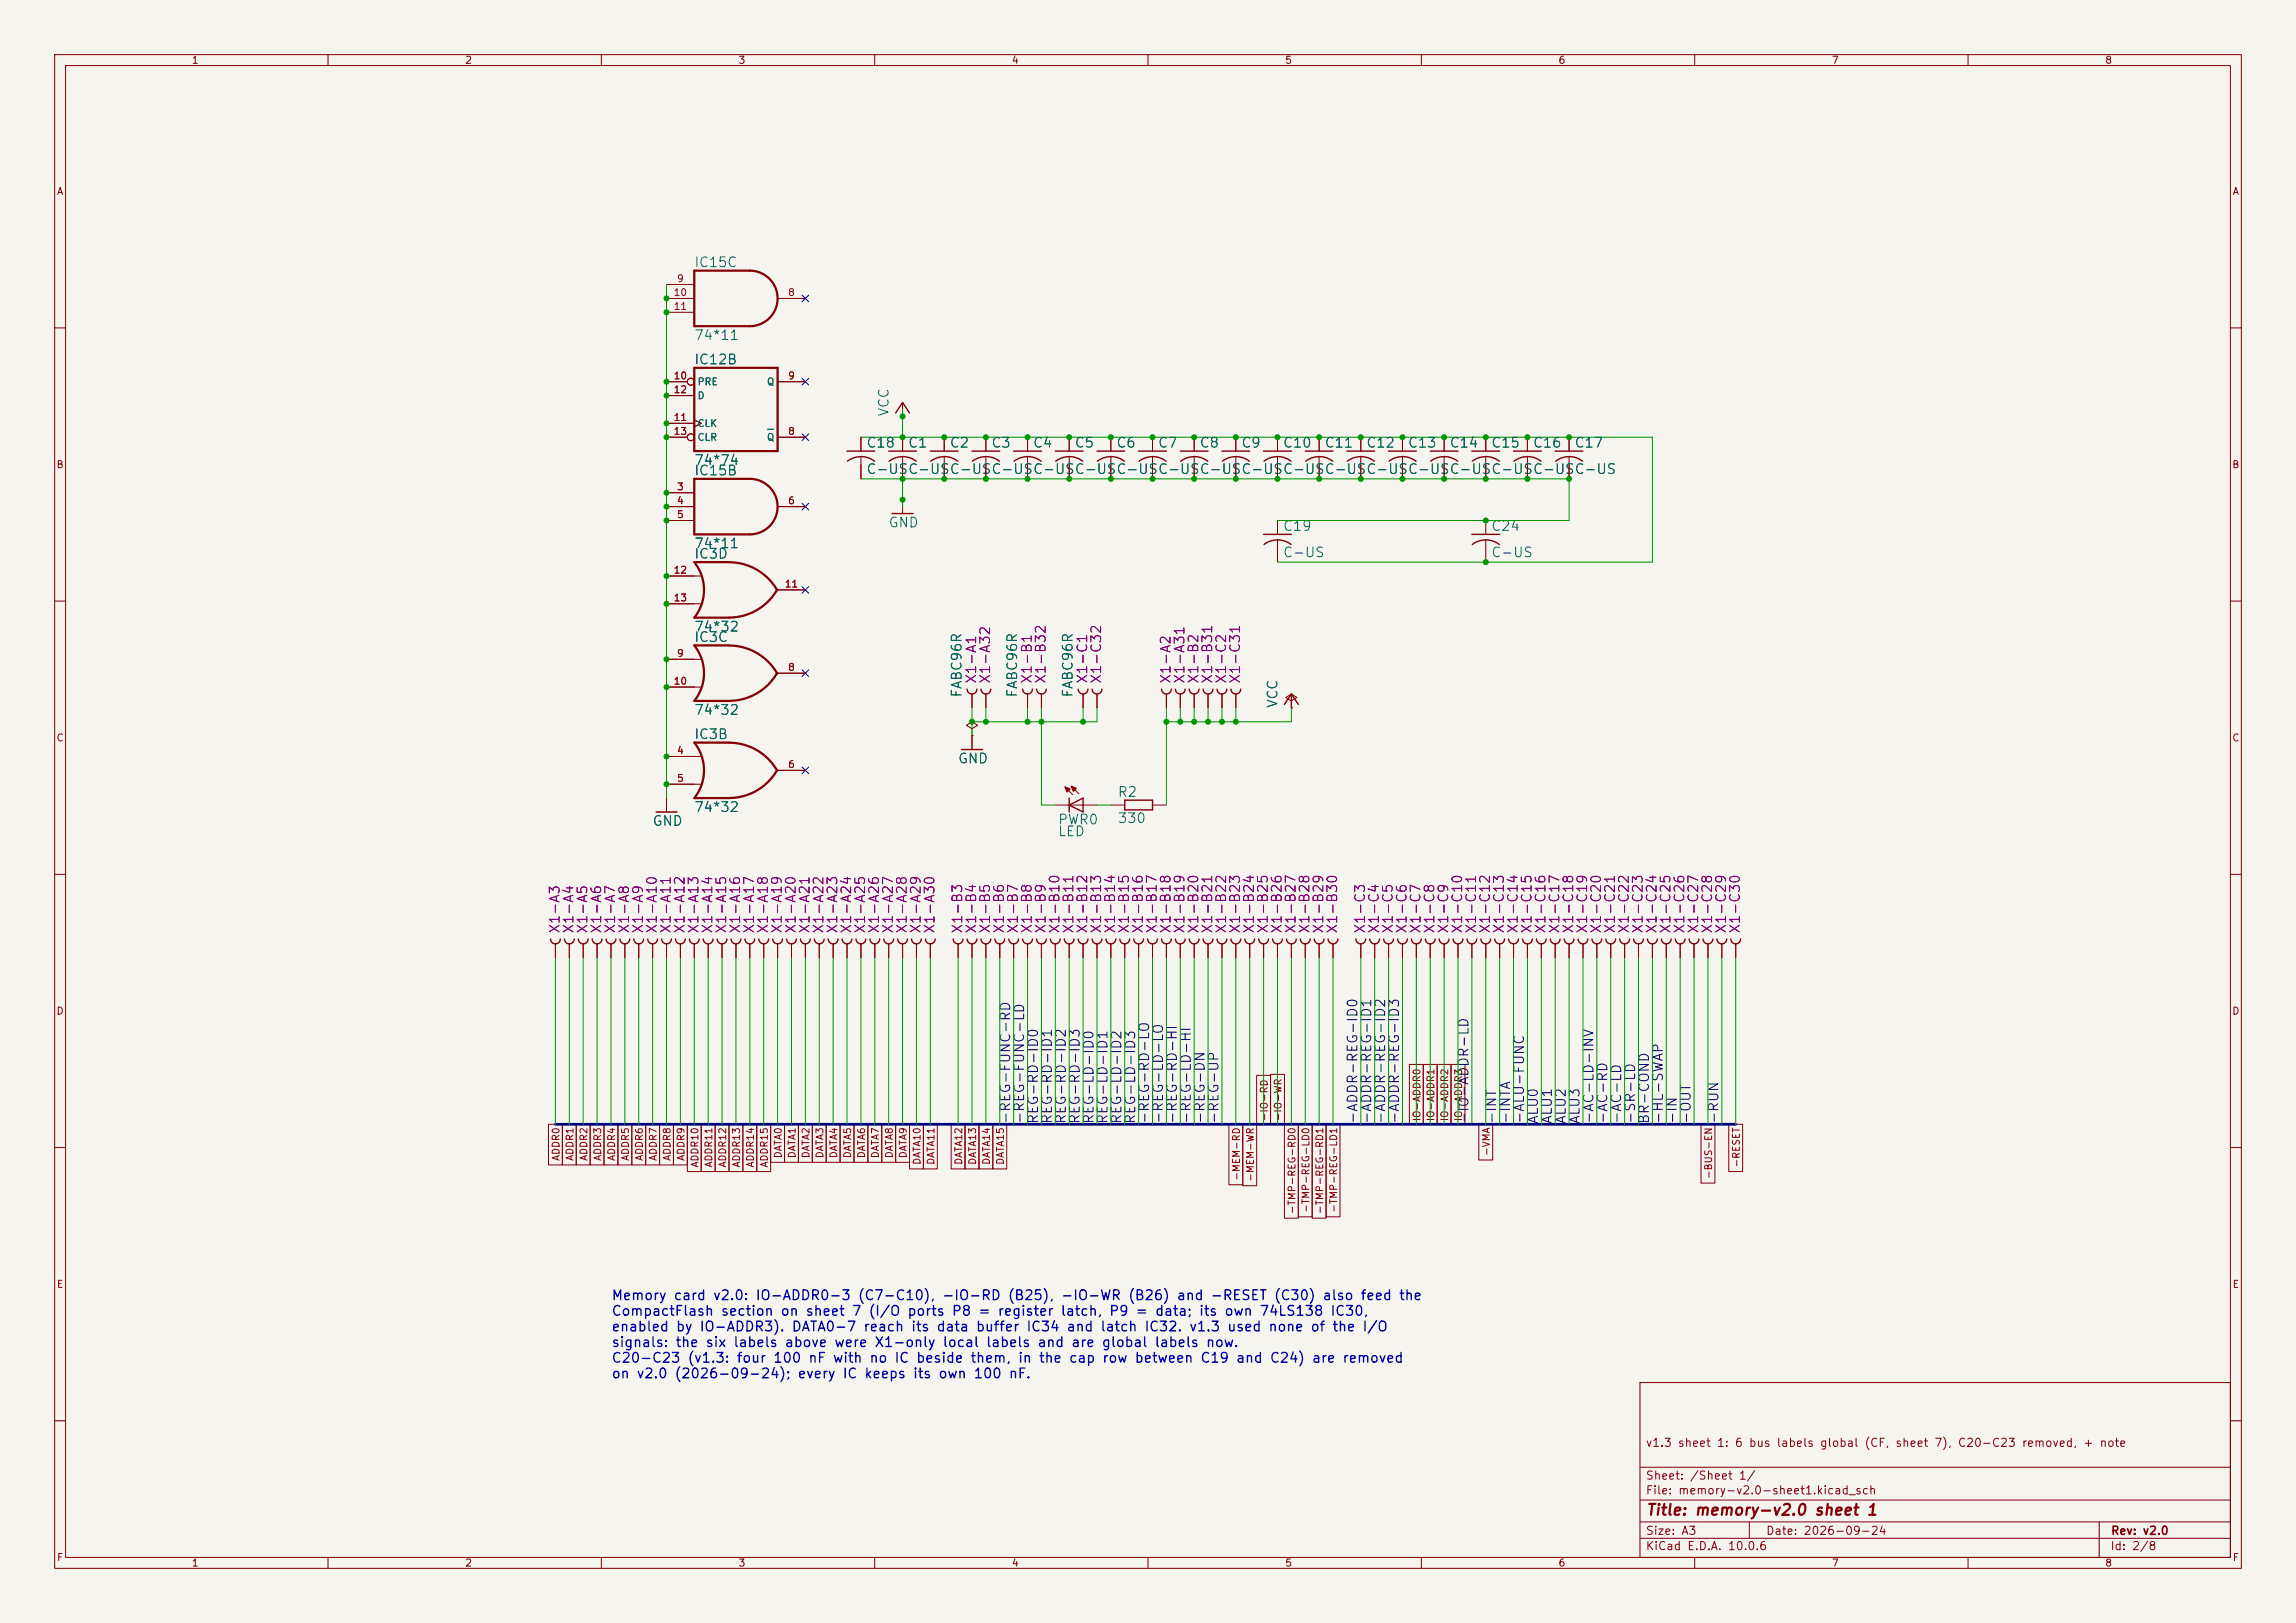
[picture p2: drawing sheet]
<svg xmlns="http://www.w3.org/2000/svg" width="420mm" height="297mm" viewBox="0 0 420 297" stroke-linecap="round" stroke-linejoin="round" font-family="sans-serif">
<defs><g id="words">
<text font-size="2" fill="#840000" x="301" y="277.8">Title: memory-v2.0 sheet 1</text>
<g font-size="1.8" fill="#006464">
<text x="126.9" y="49.3">IC15C</text>
<text x="126.9" y="62.7">74*11</text>
<text x="126.9" y="67.1">IC12B</text>
<text x="163" y="76.3" transform="rotate(-90 163 76.3)">VCC</text>
<text x="158.4" y="82.4">C18</text>
<text x="166" y="82.4">C1</text>
<text x="173.6" y="82.4">C2</text>
<text x="181.2" y="82.4">C3</text>
<text x="188.8" y="82.4">C4</text>
<text x="196.5" y="82.4">C5</text>
<text x="204.1" y="82.4">C6</text>
<text x="211.7" y="82.4">C7</text>
<text x="219.3" y="82.4">C8</text>
<text x="226.9" y="82.4">C9</text>
<text x="234.6" y="82.4">C10</text>
<text x="242.2" y="82.4">C11</text>
<text x="249.8" y="82.4">C12</text>
<text x="257.4" y="82.4">C13</text>
<text x="265" y="82.4">C14</text>
<text x="272.7" y="82.4">C15</text>
<text x="280.3" y="82.4">C16</text>
<text x="287.9" y="82.4">C17</text>
<text x="126.9" y="85.5">74*74</text>
<text x="126.9" y="87.4">IC15B</text>
<text x="158.4" y="87.2">C-USC-USC-USC-USC-USC-USC-USC-USC-USC-USC-USC-USC-USC-USC-USC-USC-USC-US</text>
<text x="126.9" y="100.8">74*11</text>
<text x="162.4" y="97">GND</text>
<text x="234.6" y="97.6">C19</text>
<text x="272.7" y="97.6">C24</text>
<text x="126.9" y="102.7">IC3D</text>
<text x="234.6" y="102.4">C-US</text>
<text x="272.7" y="102.4">C-US</text>
<text x="126.9" y="117.9">IC3C</text>
<text x="126.9" y="116">74*32</text>
<text x="126.9" y="131.2">74*32</text>
<text x="176.3" y="127.8" transform="rotate(-90 176.3 127.8)">FABC96R</text>
<text x="186.5" y="127.8" transform="rotate(-90 186.5 127.8)">FABC96R</text>
<text x="196.7" y="127.8" transform="rotate(-90 196.7 127.8)">FABC96R</text>
<text x="234.1" y="129.7" transform="rotate(-90 234.1 129.7)">VCC</text>
<text x="126.9" y="135.7">IC3B</text>
<text x="175.1" y="140.1">GND</text>
<text x="126.9" y="149">74*32</text>
<text x="204.3" y="146.3">R2</text>
<text x="119.2" y="151.6">GND</text>
<text x="193.4" y="151.3">PWR0</text>
<text x="193.4" y="153.5">LED</text>
<text x="204.3" y="151.1">330</text>
</g>
<g font-size="1.8" fill="#840084">
<text x="179" y="125.2" transform="rotate(-90 179 125.2)">X1-A1</text>
<text x="181.5" y="125.2" transform="rotate(-90 181.5 125.2)">X1-A32</text>
<text x="189.2" y="125.2" transform="rotate(-90 189.2 125.2)">X1-B1</text>
<text x="191.7" y="125.2" transform="rotate(-90 191.7 125.2)">X1-B32</text>
<text x="199.3" y="125.2" transform="rotate(-90 199.3 125.2)">X1-C1</text>
<text x="201.9" y="125.2" transform="rotate(-90 201.9 125.2)">X1-C32</text>
<text x="214.6" y="125.2" transform="rotate(-90 214.6 125.2)">X1-A2</text>
<text x="217.1" y="125.2" transform="rotate(-90 217.1 125.2)">X1-A31</text>
<text x="219.6" y="125.2" transform="rotate(-90 219.6 125.2)">X1-B2</text>
<text x="222.2" y="125.2" transform="rotate(-90 222.2 125.2)">X1-B31</text>
<text x="224.7" y="125.2" transform="rotate(-90 224.7 125.2)">X1-C2</text>
<text x="227.3" y="125.2" transform="rotate(-90 227.3 125.2)">X1-C31</text>
<text x="102.8" y="171" transform="rotate(-90 102.8 171)">X1-A3</text>
<text x="105.3" y="171" transform="rotate(-90 105.3 171)">X1-A4</text>
<text x="107.9" y="171" transform="rotate(-90 107.9 171)">X1-A5</text>
<text x="110.4" y="171" transform="rotate(-90 110.4 171)">X1-A6</text>
<text x="113" y="171" transform="rotate(-90 113 171)">X1-A7</text>
<text x="115.5" y="171" transform="rotate(-90 115.5 171)">X1-A8</text>
<text x="118" y="171" transform="rotate(-90 118 171)">X1-A9</text>
<text x="120.6" y="171" transform="rotate(-90 120.6 171)">X1-A10</text>
<text x="123.1" y="171" transform="rotate(-90 123.1 171)">X1-A11</text>
<text x="125.7" y="171" transform="rotate(-90 125.7 171)">X1-A12</text>
<text x="128.2" y="171" transform="rotate(-90 128.2 171)">X1-A13</text>
<text x="130.7" y="171" transform="rotate(-90 130.7 171)">X1-A14</text>
<text x="133.3" y="171" transform="rotate(-90 133.3 171)">X1-A15</text>
<text x="135.8" y="171" transform="rotate(-90 135.8 171)">X1-A16</text>
<text x="138.4" y="171" transform="rotate(-90 138.4 171)">X1-A17</text>
<text x="140.9" y="171" transform="rotate(-90 140.9 171)">X1-A18</text>
<text x="143.4" y="171" transform="rotate(-90 143.4 171)">X1-A19</text>
<text x="146" y="171" transform="rotate(-90 146 171)">X1-A20</text>
<text x="148.5" y="171" transform="rotate(-90 148.5 171)">X1-A21</text>
<text x="151.1" y="171" transform="rotate(-90 151.1 171)">X1-A22</text>
<text x="153.6" y="171" transform="rotate(-90 153.6 171)">X1-A23</text>
<text x="156.1" y="171" transform="rotate(-90 156.1 171)">X1-A24</text>
<text x="158.7" y="171" transform="rotate(-90 158.7 171)">X1-A25</text>
<text x="161.2" y="171" transform="rotate(-90 161.2 171)">X1-A26</text>
<text x="163.8" y="171" transform="rotate(-90 163.8 171)">X1-A27</text>
<text x="166.3" y="171" transform="rotate(-90 166.3 171)">X1-A28</text>
<text x="168.8" y="171" transform="rotate(-90 168.8 171)">X1-A29</text>
<text x="171.4" y="171" transform="rotate(-90 171.4 171)">X1-A30</text>
<text x="176.5" y="171" transform="rotate(-90 176.5 171)">X1-B3</text>
<text x="179" y="171" transform="rotate(-90 179 171)">X1-B4</text>
<text x="181.5" y="171" transform="rotate(-90 181.5 171)">X1-B5</text>
<text x="184.1" y="171" transform="rotate(-90 184.1 171)">X1-B6</text>
<text x="186.6" y="171" transform="rotate(-90 186.6 171)">X1-B7</text>
<text x="189.2" y="171" transform="rotate(-90 189.2 171)">X1-B8</text>
<text x="191.7" y="171" transform="rotate(-90 191.7 171)">X1-B9</text>
<text x="194.2" y="171" transform="rotate(-90 194.2 171)">X1-B10</text>
<text x="196.8" y="171" transform="rotate(-90 196.8 171)">X1-B11</text>
<text x="199.3" y="171" transform="rotate(-90 199.3 171)">X1-B12</text>
<text x="201.9" y="171" transform="rotate(-90 201.9 171)">X1-B13</text>
<text x="204.4" y="171" transform="rotate(-90 204.4 171)">X1-B14</text>
<text x="206.9" y="171" transform="rotate(-90 206.9 171)">X1-B15</text>
<text x="209.5" y="171" transform="rotate(-90 209.5 171)">X1-B16</text>
<text x="212" y="171" transform="rotate(-90 212 171)">X1-B17</text>
<text x="214.6" y="171" transform="rotate(-90 214.6 171)">X1-B18</text>
<text x="217.1" y="171" transform="rotate(-90 217.1 171)">X1-B19</text>
<text x="219.6" y="171" transform="rotate(-90 219.6 171)">X1-B20</text>
<text x="222.2" y="171" transform="rotate(-90 222.2 171)">X1-B21</text>
<text x="224.7" y="171" transform="rotate(-90 224.7 171)">X1-B22</text>
<text x="227.3" y="171" transform="rotate(-90 227.3 171)">X1-B23</text>
<text x="229.8" y="171" transform="rotate(-90 229.8 171)">X1-B24</text>
<text x="232.3" y="171" transform="rotate(-90 232.3 171)">X1-B25</text>
<text x="234.9" y="171" transform="rotate(-90 234.9 171)">X1-B26</text>
<text x="237.4" y="171" transform="rotate(-90 237.4 171)">X1-B27</text>
<text x="240" y="171" transform="rotate(-90 240 171)">X1-B28</text>
<text x="242.5" y="171" transform="rotate(-90 242.5 171)">X1-B29</text>
<text x="245" y="171" transform="rotate(-90 245 171)">X1-B30</text>
<text x="250.1" y="171" transform="rotate(-90 250.1 171)">X1-C3</text>
<text x="252.7" y="171" transform="rotate(-90 252.7 171)">X1-C4</text>
<text x="255.2" y="171" transform="rotate(-90 255.2 171)">X1-C5</text>
<text x="257.7" y="171" transform="rotate(-90 257.7 171)">X1-C6</text>
<text x="260.3" y="171" transform="rotate(-90 260.3 171)">X1-C7</text>
<text x="262.8" y="171" transform="rotate(-90 262.8 171)">X1-C8</text>
<text x="265.4" y="171" transform="rotate(-90 265.4 171)">X1-C9</text>
<text x="267.9" y="171" transform="rotate(-90 267.9 171)">X1-C10</text>
<text x="270.4" y="171" transform="rotate(-90 270.4 171)">X1-C11</text>
<text x="273" y="171" transform="rotate(-90 273 171)">X1-C12</text>
<text x="275.5" y="171" transform="rotate(-90 275.5 171)">X1-C13</text>
<text x="278.1" y="171" transform="rotate(-90 278.1 171)">X1-C14</text>
<text x="280.6" y="171" transform="rotate(-90 280.6 171)">X1-C15</text>
<text x="283.1" y="171" transform="rotate(-90 283.1 171)">X1-C16</text>
<text x="285.7" y="171" transform="rotate(-90 285.7 171)">X1-C17</text>
<text x="288.2" y="171" transform="rotate(-90 288.2 171)">X1-C18</text>
<text x="290.8" y="171" transform="rotate(-90 290.8 171)">X1-C19</text>
<text x="293.3" y="171" transform="rotate(-90 293.3 171)">X1-C20</text>
<text x="295.8" y="171" transform="rotate(-90 295.8 171)">X1-C21</text>
<text x="298.4" y="171" transform="rotate(-90 298.4 171)">X1-C22</text>
<text x="300.9" y="171" transform="rotate(-90 300.9 171)">X1-C23</text>
<text x="303.5" y="171" transform="rotate(-90 303.5 171)">X1-C24</text>
<text x="306" y="171" transform="rotate(-90 306 171)">X1-C25</text>
<text x="308.5" y="171" transform="rotate(-90 308.5 171)">X1-C26</text>
<text x="311.1" y="171" transform="rotate(-90 311.1 171)">X1-C27</text>
<text x="313.6" y="171" transform="rotate(-90 313.6 171)">X1-C28</text>
<text x="316.2" y="171" transform="rotate(-90 316.2 171)">X1-C29</text>
<text x="318.7" y="171" transform="rotate(-90 318.7 171)">X1-C30</text>
</g>
<g font-size="1.8" fill="#0f0f0f">
<text x="185.2" y="205.8" transform="rotate(-90 185.2 205.8)">-REG-FUNC-RD</text>
<text x="187.8" y="205.8" transform="rotate(-90 187.8 205.8)">-REG-FUNC-LD</text>
<text x="190.3" y="205.8" transform="rotate(-90 190.3 205.8)">REG-RD-ID0</text>
<text x="192.9" y="205.8" transform="rotate(-90 192.9 205.8)">REG-RD-ID1</text>
<text x="195.4" y="205.8" transform="rotate(-90 195.4 205.8)">REG-RD-ID2</text>
<text x="197.9" y="205.8" transform="rotate(-90 197.9 205.8)">REG-RD-ID3</text>
<text x="200.5" y="205.8" transform="rotate(-90 200.5 205.8)">REG-LD-ID0</text>
<text x="203" y="205.8" transform="rotate(-90 203 205.8)">REG-LD-ID1</text>
<text x="205.6" y="205.8" transform="rotate(-90 205.6 205.8)">REG-LD-ID2</text>
<text x="208.1" y="205.8" transform="rotate(-90 208.1 205.8)">REG-LD-ID3</text>
<text x="210.6" y="205.8" transform="rotate(-90 210.6 205.8)">-REG-RD-LO</text>
<text x="213.2" y="205.8" transform="rotate(-90 213.2 205.8)">-REG-LD-LO</text>
<text x="215.7" y="205.8" transform="rotate(-90 215.7 205.8)">-REG-RD-HI</text>
<text x="218.3" y="205.8" transform="rotate(-90 218.3 205.8)">-REG-LD-HI</text>
<text x="220.8" y="205.8" transform="rotate(-90 220.8 205.8)">-REG-DN</text>
<text x="223.3" y="205.8" transform="rotate(-90 223.3 205.8)">-REG-UP</text>
<text x="248.7" y="205.8" transform="rotate(-90 248.7 205.8)">-ADDR-REG-ID0</text>
<text x="251.3" y="205.8" transform="rotate(-90 251.3 205.8)">-ADDR-REG-ID1</text>
<text x="253.8" y="205.8" transform="rotate(-90 253.8 205.8)">-ADDR-REG-ID2</text>
<text x="256.4" y="205.8" transform="rotate(-90 256.4 205.8)">-ADDR-REG-ID3</text>
<text x="269.1" y="205.8" transform="rotate(-90 269.1 205.8)">-IO-ADDR-LD</text>
<text x="274.1" y="205.8" transform="rotate(-90 274.1 205.8)">-INT</text>
<text x="276.7" y="205.8" transform="rotate(-90 276.7 205.8)">-INTA</text>
<text x="279.2" y="205.8" transform="rotate(-90 279.2 205.8)">-ALU-FUNC</text>
<text x="281.8" y="205.8" transform="rotate(-90 281.8 205.8)">ALU0</text>
<text x="284.3" y="205.8" transform="rotate(-90 284.3 205.8)">ALU1</text>
<text x="286.8" y="205.8" transform="rotate(-90 286.8 205.8)">ALU2</text>
<text x="289.4" y="205.8" transform="rotate(-90 289.4 205.8)">ALU3</text>
<text x="291.9" y="205.8" transform="rotate(-90 291.9 205.8)">-AC-LD-INV</text>
<text x="294.5" y="205.8" transform="rotate(-90 294.5 205.8)">-AC-RD</text>
<text x="297" y="205.8" transform="rotate(-90 297 205.8)">-AC-LD</text>
<text x="299.5" y="205.8" transform="rotate(-90 299.5 205.8)">-SR-LD</text>
<text x="302.1" y="205.8" transform="rotate(-90 302.1 205.8)">BR-COND</text>
<text x="304.6" y="205.8" transform="rotate(-90 304.6 205.8)">-HL-SWAP</text>
<text x="307.2" y="205.8" transform="rotate(-90 307.2 205.8)">-IN</text>
<text x="309.7" y="205.8" transform="rotate(-90 309.7 205.8)">-OUT</text>
<text x="314.8" y="205.8" transform="rotate(-90 314.8 205.8)">-RUN</text>
</g>
<g font-size="1.8" fill="#0000c2">
<text x="111.7" y="238.4">Memory card v2.0: IO-ADDR0-3 (C7-C10), -IO-RD (B25), -IO-WR (B26) and -RESET (C30) also feed the</text>
<text x="111.7" y="241.2">CompactFlash section on sheet 7 (I/O ports P8 = register latch, P9 = data; its own 74LS138 IC30,</text>
<text x="111.7" y="244.1">enabled by IO-ADDR3). DATA0-7 reach its data buffer IC34 and latch IC32. v1.3 used none of the I/O</text>
<text x="111.7" y="246.9">signals: the six labels above were X1-only local labels and are global labels now.</text>
<text x="111.7" y="249.8">C20-C23 (v1.3: four 100 nF with no IC beside them, in the cap row between C19 and C24) are removed</text>
<text x="111.7" y="252.7">on v2.0 (2026-09-24); every IC keeps its own 100 nF.</text>
</g>
<g font-size="1.5" fill="#840000">
<text x="300.9" y="265.1">v1.3 sheet 1: 6 bus labels global (CF, sheet 7), C20-C23 removed, + note</text>
<text x="300.9" y="273.8">File: memory-v2.0-sheet1.kicad_sch</text>
<text x="300.9" y="271.1">Sheet: /Sheet 1/</text>
<text x="300.9" y="281.2">Size: A3</text>
<text x="322.9" y="281.2">Date: 2026-09-24</text>
<text x="386" y="281.2">Rev: v2.0</text>
<text x="300.9" y="284">KiCad E.D.A. 10.0.6</text>
<text x="385.9" y="284">Id: 2/8</text>
</g>
<g font-size="1.3" fill="#840000">
<text x="35" y="12">1</text>
<text x="85" y="12">2</text>
<text x="135" y="12">3</text>
<text x="185" y="12">4</text>
<text x="235" y="12">5</text>
<text x="285" y="12">6</text>
<text x="335" y="12">7</text>
<text x="385" y="12">8</text>
<text x="10.3" y="36">A</text>
<text x="408.3" y="36">A</text>
<text x="10.2" y="86">B</text>
<text x="408.2" y="86">B</text>
<text x="10.2" y="136">C</text>
<text x="408.2" y="136">C</text>
<text x="10.2" y="186">D</text>
<text x="408.2" y="186">D</text>
<text x="232.2" y="205.3" transform="rotate(-90 232.2 205.3)">-IO-RD</text>
<text x="234.7" y="205.3" transform="rotate(-90 234.7 205.3)">-IO-WR</text>
<text x="260.1" y="205.3" transform="rotate(-90 260.1 205.3)">IO-ADDR0</text>
<text x="262.7" y="205.3" transform="rotate(-90 262.7 205.3)">IO-ADDR1</text>
<text x="265.2" y="205.3" transform="rotate(-90 265.2 205.3)">IO-ADDR2</text>
<text x="267.8" y="205.3" transform="rotate(-90 267.8 205.3)">IO-ADDR3</text>
<text x="102.7" y="212.6" transform="rotate(-90 102.7 212.6)">ADDR0</text>
<text x="105.2" y="212.6" transform="rotate(-90 105.2 212.6)">ADDR1</text>
<text x="107.7" y="212.6" transform="rotate(-90 107.7 212.6)">ADDR2</text>
<text x="110.3" y="212.6" transform="rotate(-90 110.3 212.6)">ADDR3</text>
<text x="112.8" y="212.6" transform="rotate(-90 112.8 212.6)">ADDR4</text>
<text x="115.4" y="212.6" transform="rotate(-90 115.4 212.6)">ADDR5</text>
<text x="117.9" y="212.6" transform="rotate(-90 117.9 212.6)">ADDR6</text>
<text x="120.4" y="212.6" transform="rotate(-90 120.4 212.6)">ADDR7</text>
<text x="123" y="212.6" transform="rotate(-90 123 212.6)">ADDR8</text>
<text x="125.5" y="212.6" transform="rotate(-90 125.5 212.6)">ADDR9</text>
<text x="128.1" y="213.8" transform="rotate(-90 128.1 213.8)">ADDR10</text>
<text x="130.6" y="213.8" transform="rotate(-90 130.6 213.8)">ADDR11</text>
<text x="133.1" y="213.8" transform="rotate(-90 133.1 213.8)">ADDR12</text>
<text x="135.7" y="213.8" transform="rotate(-90 135.7 213.8)">ADDR13</text>
<text x="138.2" y="213.8" transform="rotate(-90 138.2 213.8)">ADDR14</text>
<text x="140.8" y="213.8" transform="rotate(-90 140.8 213.8)">ADDR15</text>
<text x="143.3" y="212.1" transform="rotate(-90 143.3 212.1)">DATA0</text>
<text x="145.8" y="212.1" transform="rotate(-90 145.8 212.1)">DATA1</text>
<text x="148.4" y="212.1" transform="rotate(-90 148.4 212.1)">DATA2</text>
<text x="150.9" y="212.1" transform="rotate(-90 150.9 212.1)">DATA3</text>
<text x="153.5" y="212.1" transform="rotate(-90 153.5 212.1)">DATA4</text>
<text x="156" y="212.1" transform="rotate(-90 156 212.1)">DATA5</text>
<text x="158.5" y="212.1" transform="rotate(-90 158.5 212.1)">DATA6</text>
<text x="161.1" y="212.1" transform="rotate(-90 161.1 212.1)">DATA7</text>
<text x="163.6" y="212.1" transform="rotate(-90 163.6 212.1)">DATA8</text>
<text x="166.2" y="212.1" transform="rotate(-90 166.2 212.1)">DATA9</text>
<text x="168.7" y="213.3" transform="rotate(-90 168.7 213.3)">DATA10</text>
<text x="171.2" y="213.3" transform="rotate(-90 171.2 213.3)">DATA11</text>
<text x="176.3" y="213.3" transform="rotate(-90 176.3 213.3)">DATA12</text>
<text x="178.9" y="213.3" transform="rotate(-90 178.9 213.3)">DATA13</text>
<text x="181.4" y="213.3" transform="rotate(-90 181.4 213.3)">DATA14</text>
<text x="183.9" y="213.3" transform="rotate(-90 183.9 213.3)">DATA15</text>
<text x="272.8" y="211.6" transform="rotate(-90 272.8 211.6)">-VMA</text>
<text x="313.5" y="215.9" transform="rotate(-90 313.5 215.9)">-BUS-EN</text>
<text x="318.6" y="213.8" transform="rotate(-90 318.6 213.8)">-RESET</text>
<text x="227.1" y="216.2" transform="rotate(-90 227.1 216.2)">-MEM-RD</text>
<text x="229.7" y="216.4" transform="rotate(-90 229.7 216.4)">-MEM-WR</text>
<text x="237.3" y="222.3" transform="rotate(-90 237.3 222.3)">-TMP-REG-RD0</text>
<text x="239.8" y="222" transform="rotate(-90 239.8 222)">-TMP-REG-LD0</text>
<text x="242.4" y="222.3" transform="rotate(-90 242.4 222.3)">-TMP-REG-RD1</text>
<text x="244.9" y="222" transform="rotate(-90 244.9 222)">-TMP-REG-LD1</text>
<text x="10.3" y="236">E</text>
<text x="408.3" y="236">E</text>
<text x="10.3" y="286">F</text>
<text x="35" y="287">1</text>
<text x="85" y="287">2</text>
<text x="135" y="287">3</text>
<text x="185" y="287">4</text>
<text x="235" y="287">5</text>
<text x="285" y="287">6</text>
<text x="335" y="287">7</text>
<text x="385" y="287">8</text>
<text x="408.3" y="286">F</text>
</g>
<g font-size="1.3" fill="#a90000">
<text x="123.7" y="51.9">9</text>
<text x="123.1" y="54.5">10</text>
<text x="123.1" y="57">11</text>
<text x="144" y="54.5">8</text>
<text x="123.1" y="69.7">10</text>
<text x="144" y="69.7">9</text>
<text x="123.1" y="77.3">11</text>
<text x="123.1" y="72.3">12</text>
<text x="123.1" y="79.9">13</text>
<text x="144" y="79.9">8</text>
<text x="123.7" y="90">3</text>
<text x="123.7" y="92.6">4</text>
<text x="123.7" y="95.1">5</text>
<text x="144" y="92.6">6</text>
<text x="123.1" y="105.3">12</text>
<text x="143.4" y="107.8">11</text>
<text x="123.1" y="110.4">13</text>
<text x="123.1" y="125.6">10</text>
<text x="123.7" y="120.5">9</text>
<text x="144" y="123.1">8</text>
<text x="123.7" y="138.3">4</text>
<text x="123.7" y="143.4">5</text>
<text x="144" y="140.8">6</text>
</g>
<g font-size="1.3" fill="#006464">
<text x="127.5" y="70.8">PRE</text>
<text x="140.2" y="70.8">Q</text>
<text x="127.5" y="73.4">D</text>
<text x="127.5" y="78.4">CLK</text>
<text x="127.5" y="81">CLR</text>
<text x="140.2" y="81">Q</text>
</g>
</g></defs>
<path d="M0 0h420v297h-420z" fill="#f5f4ef" stroke="#f5f4ef" stroke-width=".18"/>
<g fill="none" stroke="#840000" stroke-width=".18">
<path d="M10 10h400v277h-400zM12 12h396v273h-396zM60 10v2M110 10v2M160 10v2M210 10v2M260 10v2M310 10v2M360 10v2M121.9 54.6h5.1M121.9 52.1h5.1M121.9 57.2h5.1"/>
<path d="M142.2 54.6h5.1M10 60h2M121.9 69.9h3.8M121.9 77.5h5.1M121.9 72.4h5.1M127 76.8l1.3 .7-1.3 .6M142.2 69.9h5.1M165.1 73.7v2.5M408 60h2M121.9 80h3.8M121.9 90.2h5.1M121.9 92.7h5.1"/>
<path d="M121.9 95.3h5.1M142.2 80h5.1M142.2 92.7h5.1M157.5 80v2.6M157.5 83.6v4M165.1 80v2.6M165.1 83.6v4M165.1 91.4v2.6M172.7 80v2.6M172.7 83.6v4M180.3 80v2.6M180.3 83.6v4"/>
<path d="M188 80v2.6M188 83.6v4M195.6 80v2.6M195.6 83.6v4M203.2 80v2.6M203.2 83.6v4M210.8 80v2.6M210.8 83.6v4M218.4 80v2.6M218.4 83.6v4M226.1 80v2.6M226.1 83.6v4"/>
<path d="M233.7 80v2.6M233.7 83.6v4M233.7 95.3v2.5M233.7 98.8v4.1M241.3 80v2.6M241.3 83.6v4M248.9 80v2.6M248.9 83.6v4M256.5 80v2.6M256.5 83.6v4M264.2 80v2.6M264.2 83.6v4"/>
<path d="M271.8 80v2.6M271.8 83.6v4M271.8 95.3v2.5M271.8 98.8v4.1M279.4 80v2.6M279.4 83.6v4M287 80v2.6M287 83.6v4M10 110h2M121.9 105.4h6.4M121.9 110.5h6.4M142.2 108h5.1"/>
<path d="M408 110h2M121.9 138.4h6.4M121.9 120.7h6.4M121.9 125.7h6.4M142.2 123.2h5.1M177.8 133.4l1-.7-1-.6-1 .6 1 .7v1.2M177.8 134.6h.1M177.8 127v2.5M177.8 134.6v2.6M180.3 127v2.5M188 127v2.5M190.5 127v2.5"/>
<path d="M198.1 127v2.5M200.7 127v2.5M213.4 127v2.5M215.9 127v2.5M218.4 127v2.5M221 127v2.5M223.5 127v2.5M226.1 127v2.5M236.2 128.3l1-.7-1-.6-1 .6 1 .7v1.2M236.2 129.5h.1M236.2 127v2.5M10 160h2"/>
<path d="M121.9 143.5h6.4M121.9 146.1v2.5M142.2 141h5.1M193 147.3h7.7M194.8 144l1.4 1.4M196 143.9l1.4 1.4M203.2 147.3h2.5M210.8 147.3h2.6M408 160h2M101.6 172.7v2.6M104.1 172.7v2.6M106.7 172.7v2.6"/>
<path d="M109.2 172.7v2.6M111.8 172.7v2.6M114.3 172.7v2.6M116.8 172.7v2.6M119.4 172.7v2.6M121.9 172.7v2.6M124.5 172.7v2.6M127 172.7v2.6M129.5 172.7v2.6M132.1 172.7v2.6M134.6 172.7v2.6M137.2 172.7v2.6"/>
<path d="M139.7 172.7v2.6M142.2 172.7v2.6M144.8 172.7v2.6M147.3 172.7v2.6M149.9 172.7v2.6M152.4 172.7v2.6M154.9 172.7v2.6M157.5 172.7v2.6M160 172.7v2.6M162.6 172.7v2.6M165.1 172.7v2.6M167.6 172.7v2.6"/>
<path d="M170.2 172.7v2.6M175.3 172.7v2.6M177.8 172.7v2.6M180.3 172.7v2.6M182.9 172.7v2.6M185.4 172.7v2.6M188 172.7v2.6M190.5 172.7v2.6M193 172.7v2.6M195.6 172.7v2.6M198.1 172.7v2.6M200.7 172.7v2.6"/>
<path d="M203.2 172.7v2.6M205.7 172.7v2.6M208.3 172.7v2.6M210.8 172.7v2.6M213.4 172.7v2.6M215.9 172.7v2.6M218.4 172.7v2.6M221 172.7v2.6M223.5 172.7v2.6M226.1 172.7v2.6M228.6 172.7v2.6M231.1 172.7v2.6"/>
<path d="M233.7 172.7v2.6M236.2 172.7v2.6M238.8 172.7v2.6M241.3 172.7v2.6M243.8 172.7v2.6M248.9 172.7v2.6M251.5 172.7v2.6M254 172.7v2.6M256.5 172.7v2.6M259.1 172.7v2.6M261.6 172.7v2.6M264.2 172.7v2.6"/>
<path d="M266.7 172.7v2.6M269.2 172.7v2.6M271.8 172.7v2.6M274.3 172.7v2.6M276.9 172.7v2.6M279.4 172.7v2.6M281.9 172.7v2.6M284.5 172.7v2.6M287 172.7v2.6M289.6 172.7v2.6M292.1 172.7v2.6M294.6 172.7v2.6"/>
<path d="M297.2 172.7v2.6M299.7 172.7v2.6M302.3 172.7v2.6M304.8 172.7v2.6M307.3 172.7v2.6M309.9 172.7v2.6M312.4 172.7v2.6M315 172.7v2.6M317.5 172.7v2.6M229.9 196.8h2.5v8.9h-2.5zM232.4 196.6h2.6v9.1h-2.6zM257.8 194.8h2.6v10.9h-2.6z"/>
<path d="M260.3 194.8h2.6v10.9h-2.6zM262.9 194.8h2.5v10.9h-2.5zM265.4 194.8h2.6v10.9h-2.6zM10 210h2M100.3 205.7h2.6v7.5h-2.6zM102.9 205.7h2.5v7.5h-2.5zM105.4 205.7h2.6v7.5h-2.6zM107.9 205.7h2.6v7.5h-2.6zM110.5 205.7h2.5v7.5h-2.5zM113 205.7h2.6v7.5h-2.6zM115.6 205.7h2.5v7.5h-2.5zM118.1 205.7h2.6v7.5h-2.6z"/>
<path d="M120.6 205.7h2.6v7.5h-2.6zM123.2 205.7h2.5v7.5h-2.5zM125.7 205.7h2.6v8.7h-2.6zM128.3 205.7h2.5v8.7h-2.5zM130.8 205.7h2.6v8.7h-2.6zM133.3 205.7h2.6v8.7h-2.6zM135.9 205.7h2.5v8.7h-2.5zM138.4 205.7h2.6v8.7h-2.6zM141 205.7h2.5v7h-2.5zM143.5 205.7h2.6v7h-2.6zM146 205.7h2.6v7h-2.6zM148.6 205.7h2.5v7h-2.5z"/>
<path d="M151.1 205.7h2.6v7h-2.6zM153.7 205.7h2.5v7h-2.5zM156.2 205.7h2.6v7h-2.6zM158.7 205.7h2.6v7h-2.6zM161.3 205.7h2.5v7h-2.5zM163.8 205.7h2.6v7h-2.6zM166.4 205.7h2.5v8.2h-2.5zM168.9 205.7h2.6v8.2h-2.6zM174 205.7h2.5v8.2h-2.5zM176.5 205.7h2.6v8.2h-2.6zM179.1 205.7h2.5v8.2h-2.5zM181.6 205.7h2.6v8.2h-2.6z"/>
<path d="M224.8 205.7h2.5v11.1h-2.5zM227.3 205.7h2.6v11.3h-2.6zM234.9 205.7h2.6v17.2h-2.6zM237.5 205.7h2.5v17h-2.5zM240 205.7h2.6v17.2h-2.6zM242.6 205.7h2.5v17h-2.5zM270.5 205.7h2.6v6.6h-2.6zM311.1 205.7h2.6v10.8h-2.6zM316.2 205.7h2.6v8.7h-2.6zM408 210h2M300 253h108v32h-108zM10 260h2"/>
<path d="M300 278.5h108M300 274.5h108M300 268.5h108M320 278.5v3M384 278.5v6.5M408 260h2M60 285v2M110 285v2M160 285v2M210 285v2M260 285v2M300 281.5h108"/>
<path d="M310 285v2M360 285v2"/>
<circle cx="126.4" cy="69.8" r=".63"/>
<circle cx="126.4" cy="80" r=".63"/>
</g>
<g fill="none" stroke="#840000" stroke-width=".25">
<path d="M163.8 75.6l1.3-1.9 1.3 1.9M154.9 82.6h5.1M155 84.4a4 4 0 0 1 5 0M162.6 82.6h5M162.6 84.4a4 4 0 0 1 5 0M163.2 94h3.8M170.2 82.6h5.1M170.3 84.4a4 4 0 0 1 4.9 0M177.8 82.6h5.1M177.9 84.4a4 4 0 0 1 4.9 0M185.4 82.6h5.1M185.5 84.4a4 4 0 0 1 4.9 0"/>
<path d="M193 82.6h5.1M193.1 84.4a4 4 0 0 1 5 0M200.7 82.6h5M200.7 84.4a4 4 0 0 1 5 0M208.3 82.6h5.1M208.4 84.4a4 4 0 0 1 4.9 0M215.9 82.6h5.1M216 84.4a4 4 0 0 1 4.9 0M223.5 82.6h5.1M223.6 84.4a4 4 0 0 1 4.9 0M231.1 82.6h5.1M231.1 97.8h5.1"/>
<path d="M231.2 84.4a4 4 0 0 1 5 0M233.7 98.8a4 4 0 0 1 2.5 .8M233.7 98.8a4.1 4.1 0 0 0-2.5 .8M238.8 82.6h5M238.8 84.4a4 4 0 0 1 5 0M246.4 82.6h5.1M246.5 84.4a4 4 0 0 1 4.9 0M254 82.6h5.1M254.1 84.4a4 4 0 0 1 4.9 0M261.6 82.6h5.1M261.7 84.4a4 4 0 0 1 4.9 0M269.2 82.6h5.1"/>
<path d="M269.2 97.8h5.1M269.3 84.4a4 4 0 0 1 5 0M271.8 98.8a4.1 4.1 0 0 1 2.5 .8M271.8 98.8a4.1 4.1 0 0 0-2.5 .8M276.9 82.6h5M276.9 84.4a4 4 0 0 1 5 0M284.5 82.6h5.1M284.6 84.4a4 4 0 0 1 4.9 0M175.9 137.2h3.8M176.9 126.1a.89 .89 0 0 0 .9 .9 .89 .89 0 0 0 .9-.9M179.5 126.1a.89 .89 0 0 0 .8 .9 .89 .89 0 0 0 .9-.9M187.1 126.1a.89 .89 0 0 0 .9 .9 .89 .89 0 0 0 .8-.9"/>
<path d="M189.6 126.1a.89 .89 0 0 0 .9 .9 .89 .89 0 0 0 .9-.9M197.2 126.1a.89 .89 0 0 0 .9 .9 .89 .89 0 0 0 .9-.9M199.8 126.1a.89 .89 0 0 0 .9 .9 .89 .89 0 0 0 .8-.9M212.5 126.1a.89 .89 0 0 0 .9 .9 .89 .89 0 0 0 .8-.9M215 126.1a.89 .89 0 0 0 .9 .9 .89 .89 0 0 0 .9-.9M217.6 126.1a.89 .89 0 0 0 .8 .9 .89 .89 0 0 0 .9-.9M220.1 126.1a.89 .89 0 0 0 .9 .9 .89 .89 0 0 0 .9-.9M222.6 126.1a.89 .89 0 0 0 .9 .9 .89 .89 0 0 0 .9-.9M225.2 126.1a.89 .89 0 0 0 .9 .9 .89 .89 0 0 0 .8-.9M234.9 128.9l1.3-1.9 1.3 1.9M120 148.6h3.8M195.6 147.3l2.5-1.2v2.5z"/>
<path d="M195.6 146.1v2.5M205.7 146.4h5.1v1.8h-5.1zM100.7 171.8a.89 .89 0 0 0 .9 .9 .89 .89 0 0 0 .9-.9M103.3 171.8a.89 .89 0 0 0 .8 .9 .89 .89 0 0 0 .9-.9M105.8 171.8a.89 .89 0 0 0 .9 .9 .89 .89 0 0 0 .9-.9M108.3 171.8a.89 .89 0 0 0 .9 .9 .89 .89 0 0 0 .9-.9M110.9 171.8a.89 .89 0 0 0 .9 .9 .89 .89 0 0 0 .8-.9M113.4 171.8a.89 .89 0 0 0 .9 .9 .89 .89 0 0 0 .9-.9M116 171.8a.89 .89 0 0 0 .8 .9 .89 .89 0 0 0 .9-.9M118.5 171.8a.89 .89 0 0 0 .9 .9 .89 .89 0 0 0 .9-.9M121 171.8a.89 .89 0 0 0 .9 .9 .89 .89 0 0 0 .9-.9M123.6 171.8a.89 .89 0 0 0 .9 .9 .89 .89 0 0 0 .8-.9"/>
<path d="M126.1 171.8a.89 .89 0 0 0 .9 .9 .89 .89 0 0 0 .9-.9M128.7 171.8a.89 .89 0 0 0 .8 .9 .89 .89 0 0 0 .9-.9M131.2 171.8a.89 .89 0 0 0 .9 .9 .89 .89 0 0 0 .9-.9M133.7 171.8a.89 .89 0 0 0 .9 .9 .89 .89 0 0 0 .9-.9M136.3 171.8a.89 .89 0 0 0 .9 .9 .89 .89 0 0 0 .8-.9M138.8 171.8a.89 .89 0 0 0 .9 .9 .89 .89 0 0 0 .9-.9M141.4 171.8a.89 .89 0 0 0 .8 .9 .89 .89 0 0 0 .9-.9M143.9 171.8a.89 .89 0 0 0 .9 .9 .89 .89 0 0 0 .9-.9M146.4 171.8a.89 .89 0 0 0 .9 .9 .89 .89 0 0 0 .9-.9M149 171.8a.89 .89 0 0 0 .9 .9 .89 .89 0 0 0 .8-.9M151.5 171.8a.89 .89 0 0 0 .9 .9 .89 .89 0 0 0 .9-.9M154.1 171.8a.89 .89 0 0 0 .8 .9 .89 .89 0 0 0 .9-.9"/>
<path d="M156.6 171.8a.89 .89 0 0 0 .9 .9 .89 .89 0 0 0 .9-.9M159.1 171.8a.89 .89 0 0 0 .9 .9 .89 .89 0 0 0 .9-.9M161.7 171.8a.89 .89 0 0 0 .9 .9 .89 .89 0 0 0 .8-.9M164.2 171.8a.89 .89 0 0 0 .9 .9 .89 .89 0 0 0 .9-.9M166.8 171.8a.89 .89 0 0 0 .8 .9 .89 .89 0 0 0 .9-.9M169.3 171.8a.89 .89 0 0 0 .9 .9 .89 .89 0 0 0 .9-.9M174.4 171.8a.89 .89 0 0 0 .9 .9 .89 .89 0 0 0 .8-.9M176.9 171.8a.89 .89 0 0 0 .9 .9 .89 .89 0 0 0 .9-.9M179.5 171.8a.89 .89 0 0 0 .8 .9 .89 .89 0 0 0 .9-.9M182 171.8a.89 .89 0 0 0 .9 .9 .89 .89 0 0 0 .9-.9M184.5 171.8a.89 .89 0 0 0 .9 .9 .89 .89 0 0 0 .9-.9M187.1 171.8a.89 .89 0 0 0 .9 .9 .89 .89 0 0 0 .8-.9"/>
<path d="M189.6 171.8a.89 .89 0 0 0 .9 .9 .89 .89 0 0 0 .9-.9M192.2 171.8a.89 .89 0 0 0 .8 .9 .89 .89 0 0 0 .9-.9M194.7 171.8a.89 .89 0 0 0 .9 .9 .89 .89 0 0 0 .9-.9M197.2 171.8a.89 .89 0 0 0 .9 .9 .89 .89 0 0 0 .9-.9M199.8 171.8a.89 .89 0 0 0 .9 .9 .89 .89 0 0 0 .8-.9M202.3 171.8a.89 .89 0 0 0 .9 .9 .89 .89 0 0 0 .9-.9M204.9 171.8a.89 .89 0 0 0 .8 .9 .89 .89 0 0 0 .9-.9M207.4 171.8a.89 .89 0 0 0 .9 .9 .89 .89 0 0 0 .9-.9M209.9 171.8a.89 .89 0 0 0 .9 .9 .89 .89 0 0 0 .9-.9M212.5 171.8a.89 .89 0 0 0 .9 .9 .89 .89 0 0 0 .8-.9M215 171.8a.89 .89 0 0 0 .9 .9 .89 .89 0 0 0 .9-.9M217.6 171.8a.89 .89 0 0 0 .8 .9 .89 .89 0 0 0 .9-.9"/>
<path d="M220.1 171.8a.89 .89 0 0 0 .9 .9 .89 .89 0 0 0 .9-.9M222.6 171.8a.89 .89 0 0 0 .9 .9 .89 .89 0 0 0 .9-.9M225.2 171.8a.89 .89 0 0 0 .9 .9 .89 .89 0 0 0 .8-.9M227.7 171.8a.89 .89 0 0 0 .9 .9 .89 .89 0 0 0 .9-.9M230.3 171.8a.89 .89 0 0 0 .8 .9 .89 .89 0 0 0 .9-.9M232.8 171.8a.89 .89 0 0 0 .9 .9 .89 .89 0 0 0 .9-.9M235.3 171.8a.89 .89 0 0 0 .9 .9 .89 .89 0 0 0 .9-.9M237.9 171.8a.89 .89 0 0 0 .9 .9 .89 .89 0 0 0 .8-.9M240.4 171.8a.89 .89 0 0 0 .9 .9 .89 .89 0 0 0 .9-.9M243 171.8a.89 .89 0 0 0 .8 .9 .89 .89 0 0 0 .9-.9M248 171.8a.89 .89 0 0 0 .9 .9 .89 .89 0 0 0 .9-.9M250.6 171.8a.89 .89 0 0 0 .9 .9 .89 .89 0 0 0 .8-.9"/>
<path d="M253.1 171.8a.89 .89 0 0 0 .9 .9 .89 .89 0 0 0 .9-.9M255.7 171.8a.89 .89 0 0 0 .8 .9 .89 .89 0 0 0 .9-.9M258.2 171.8a.89 .89 0 0 0 .9 .9 .89 .89 0 0 0 .9-.9M260.7 171.8a.89 .89 0 0 0 .9 .9 .89 .89 0 0 0 .9-.9M263.3 171.8a.89 .89 0 0 0 .9 .9 .89 .89 0 0 0 .8-.9M265.8 171.8a.89 .89 0 0 0 .9 .9 .89 .89 0 0 0 .9-.9M268.4 171.8a.89 .89 0 0 0 .8 .9 .89 .89 0 0 0 .9-.9M270.9 171.8a.89 .89 0 0 0 .9 .9 .89 .89 0 0 0 .9-.9M273.4 171.8a.89 .89 0 0 0 .9 .9 .89 .89 0 0 0 .9-.9M276 171.8a.89 .89 0 0 0 .9 .9 .89 .89 0 0 0 .8-.9M278.5 171.8a.89 .89 0 0 0 .9 .9 .89 .89 0 0 0 .9-.9M281.1 171.8a.89 .89 0 0 0 .8 .9 .89 .89 0 0 0 .9-.9"/>
<path d="M283.6 171.8a.89 .89 0 0 0 .9 .9 .89 .89 0 0 0 .9-.9M286.1 171.8a.89 .89 0 0 0 .9 .9 .89 .89 0 0 0 .9-.9M288.7 171.8a.89 .89 0 0 0 .9 .9 .89 .89 0 0 0 .8-.9M291.2 171.8a.89 .89 0 0 0 .9 .9 .89 .89 0 0 0 .9-.9M293.8 171.8a.89 .89 0 0 0 .8 .9 .89 .89 0 0 0 .9-.9M296.3 171.8a.89 .89 0 0 0 .9 .9 .89 .89 0 0 0 .9-.9M298.8 171.8a.89 .89 0 0 0 .9 .9 .89 .89 0 0 0 .9-.9M301.4 171.8a.89 .89 0 0 0 .9 .9 .89 .89 0 0 0 .8-.9M303.9 171.8a.89 .89 0 0 0 .9 .9 .89 .89 0 0 0 .9-.9M306.5 171.8a.89 .89 0 0 0 .8 .9 .89 .89 0 0 0 .9-.9M309 171.8a.89 .89 0 0 0 .9 .9 .89 .89 0 0 0 .9-.9M311.5 171.8a.89 .89 0 0 0 .9 .9 .89 .89 0 0 0 .9-.9"/>
<path d="M314.1 171.8a.89 .89 0 0 0 .9 .9 .89 .89 0 0 0 .8-.9M316.6 171.8a.89 .89 0 0 0 .9 .9 .89 .89 0 0 0 .9-.9"/>
</g>
<path d="M127 49.5h10.2a5.1 5.1 0 0 1 5 5.1 5.1 5.1 0 0 1-5 5.1h-10.2zM127 67.3h15.2v15.3h-15.2zM127 87.6h10.2a5.1 5.1 0 0 1 5 5.1 5.1 5.1 0 0 1-5 5.1h-10.2zM133.3 118.1h-6.3a8.1 8.1 0 0 1 0 10.2h6.3M133.3 102.9h-6.3a8.1 8.1 0 0 1 0 10.1h6.3M133.4 118.1a10.1 10.1 0 0 1 8.8 5.1M133.4 102.9a10.1 10.1 0 0 1 8.8 5.1M142.2 107.9a10.1 10.1 0 0 1-8.8 5.1M133.3 135.9h-6.3a8.1 8.1 0 0 1 0 10.2h6.3M133.4 135.9a10.1 10.1 0 0 1 8.8 5.1M142.2 123.1a10.1 10.1 0 0 1-8.8 5.2M142.2 140.9a10.1 10.1 0 0 1-8.8 5.1" fill="none" stroke="#840000" stroke-width=".41"/>
<g fill="#840000" stroke="#840000" stroke-width=".25">
<path d="M196 143.9l.8 .4-.5 .5z"/>
<path d="M194.8 144l.9 .4-.5 .5z"/>
</g>
<path d="M140.4 78.6h1.1" fill="none" stroke="#006464" stroke-width=".18"/>
<path d="M101.6 205.7h215.9" fill="none" stroke="#000084" stroke-width=".5"/>
<g fill="none" stroke="#009600" stroke-width=".18">
<path d="M121.9 52.1v94M165.1 74.9v5.1M157.5 80h144.8v22.9h-68.6M157.5 87.6h129.5v7.7h-53.3M165.1 87.6v5.1M177.8 129.5v5.1M180.3 129.5v2.6M188 129.5v2.6M190.5 129.5v17.8h2.5M198.1 129.5v2.6M200.7 129.5v2.6h-22.9M213.4 129.5v17.8"/>
<path d="M215.9 129.5v2.6M218.4 129.5v2.6M221 129.5v2.6M223.5 129.5v2.6M226.1 129.5v2.6M236.2 129.5v2.6h-22.8M200.7 147.3h2.5M101.6 175.3v30.4M104.1 175.3v30.4M106.7 175.3v30.4M109.2 175.3v30.4M111.8 175.3v30.4"/>
<path d="M114.3 175.3v30.4M116.8 175.3v30.4M119.4 175.3v30.4M121.9 175.3v30.4M124.5 175.3v30.4M127 175.3v30.4M129.5 175.3v30.4M132.1 175.3v30.4M134.6 175.3v30.4M137.2 175.3v30.4M139.7 175.3v30.4M142.2 175.3v30.4"/>
<path d="M144.8 175.3v30.4M147.3 175.3v30.4M149.9 175.3v30.4M152.4 175.3v30.4M154.9 175.3v30.4M157.5 175.3v30.4M160 175.3v30.4M162.6 175.3v30.4M165.1 175.3v30.4M167.6 175.3v30.4M170.2 175.3v30.4M175.3 175.3v30.4"/>
<path d="M177.8 175.3v30.4M180.3 175.3v30.4M182.9 175.3v30.4M185.4 175.3v30.4M188 175.3v30.4M190.5 175.3v30.4M193 175.3v30.4M195.6 175.3v30.4M198.1 175.3v30.4M200.7 175.3v30.4M203.2 175.3v30.4M205.7 175.3v30.4"/>
<path d="M208.3 175.3v30.4M210.8 175.3v30.4M213.4 175.3v30.4M215.9 175.3v30.4M218.4 175.3v30.4M221 175.3v30.4M223.5 175.3v30.4M226.1 175.3v30.4M228.6 175.3v30.4M231.1 175.3v30.4M233.7 175.3v30.4M236.2 175.3v30.4"/>
<path d="M238.8 175.3v30.4M241.3 175.3v30.4M243.8 175.3v30.4M248.9 175.3v30.4M251.5 175.3v30.4M254 175.3v30.4M256.5 175.3v30.4M259.1 175.3v30.4M261.6 175.3v30.4M264.2 175.3v30.4M266.7 175.3v30.4M269.2 175.3v30.4"/>
<path d="M271.8 175.3v30.4M274.3 175.3v30.4M276.9 175.3v30.4M279.4 175.3v30.4M281.9 175.3v30.4M284.5 175.3v30.4M287 175.3v30.4M289.6 175.3v30.4M292.1 175.3v30.4M294.6 175.3v30.4M297.2 175.3v30.4M299.7 175.3v30.4"/>
<path d="M302.3 175.3v30.4M304.8 175.3v30.4M307.3 175.3v30.4M309.9 175.3v30.4M312.4 175.3v30.4M315 175.3v30.4M317.5 175.3v30.4"/>
</g>
<g fill="none" stroke="#000084" stroke-width=".18">
<path d="M146.7 54l1.2 1.2M147.9 54l-1.2 1.2M146.7 69.2l1.2 1.3M146.7 79.4l1.2 1.2M147.9 69.2l-1.2 1.3M147.9 79.4l-1.2 1.2M146.7 92.1l1.2 1.2M147.9 92.1l-1.2 1.2M146.7 107.3l1.2 1.3M147.9 107.3l-1.2 1.3M146.7 122.6l1.2 1.2M147.9 122.6l-1.2 1.2"/>
<path d="M146.7 140.4l1.2 1.2M147.9 140.4l-1.2 1.2"/>
</g>
<g fill="#009600" stroke="#009600" stroke-width=".18">
<circle cx="279.4" cy="80" r=".46"/>
<circle cx="279.4" cy="87.6" r=".46"/>
<circle cx="271.8" cy="87.6" r=".46"/>
<circle cx="271.8" cy="80" r=".46"/>
<circle cx="271.8" cy="102.9" r=".46"/>
<circle cx="271.8" cy="95.3" r=".46"/>
<circle cx="264.2" cy="80" r=".46"/>
<circle cx="256.5" cy="87.6" r=".46"/>
<circle cx="256.5" cy="80" r=".46"/>
<circle cx="264.2" cy="87.6" r=".46"/>
<circle cx="287" cy="80" r=".46"/>
<circle cx="287" cy="87.6" r=".46"/>
<circle cx="210.8" cy="80" r=".46"/>
<circle cx="210.8" cy="87.6" r=".46"/>
<circle cx="195.6" cy="80" r=".46"/>
<circle cx="195.6" cy="87.6" r=".46"/>
<circle cx="180.3" cy="87.6" r=".46"/>
<circle cx="180.3" cy="80" r=".46"/>
<circle cx="203.2" cy="87.6" r=".46"/>
<circle cx="203.2" cy="80" r=".46"/>
<circle cx="165.1" cy="80" r=".46"/>
<circle cx="172.7" cy="87.6" r=".46"/>
<circle cx="165.1" cy="87.6" r=".46"/>
<circle cx="172.7" cy="80" r=".46"/>
<circle cx="188" cy="80" r=".46"/>
<circle cx="188" cy="87.6" r=".46"/>
<circle cx="248.9" cy="80" r=".46"/>
<circle cx="241.3" cy="80" r=".46"/>
<circle cx="248.9" cy="87.6" r=".46"/>
<circle cx="218.4" cy="87.6" r=".46"/>
<circle cx="218.4" cy="80" r=".46"/>
<circle cx="233.7" cy="87.6" r=".46"/>
<circle cx="241.3" cy="87.6" r=".46"/>
<circle cx="226.1" cy="80" r=".46"/>
<circle cx="226.1" cy="87.6" r=".46"/>
<circle cx="233.7" cy="80" r=".46"/>
<circle cx="121.9" cy="95.3" r=".46"/>
<circle cx="165.1" cy="91.4" r=".46"/>
<circle cx="121.9" cy="80" r=".46"/>
<circle cx="121.9" cy="72.4" r=".46"/>
<circle cx="121.9" cy="69.9" r=".46"/>
<circle cx="121.9" cy="77.5" r=".46"/>
<circle cx="121.9" cy="92.7" r=".46"/>
<circle cx="121.9" cy="90.2" r=".46"/>
<circle cx="121.9" cy="57.2" r=".46"/>
<circle cx="121.9" cy="54.6" r=".46"/>
<circle cx="165.1" cy="76.2" r=".46"/>
<circle cx="121.9" cy="120.7" r=".46"/>
<circle cx="121.9" cy="110.5" r=".46"/>
<circle cx="121.9" cy="105.4" r=".46"/>
<circle cx="121.9" cy="138.4" r=".46"/>
<circle cx="121.9" cy="143.5" r=".46"/>
<circle cx="121.9" cy="125.7" r=".46"/>
<circle cx="218.4" cy="132.1" r=".46"/>
<circle cx="223.5" cy="132.1" r=".46"/>
<circle cx="221" cy="132.1" r=".46"/>
<circle cx="226.1" cy="132.1" r=".46"/>
<circle cx="177.8" cy="132.1" r=".46"/>
<circle cx="180.3" cy="132.1" r=".46"/>
<circle cx="188" cy="132.1" r=".46"/>
<circle cx="190.5" cy="132.1" r=".46"/>
<circle cx="198.1" cy="132.1" r=".46"/>
<circle cx="213.4" cy="132.1" r=".46"/>
<circle cx="215.9" cy="132.1" r=".46"/>
</g>
<use href="#words"/>
</svg>
